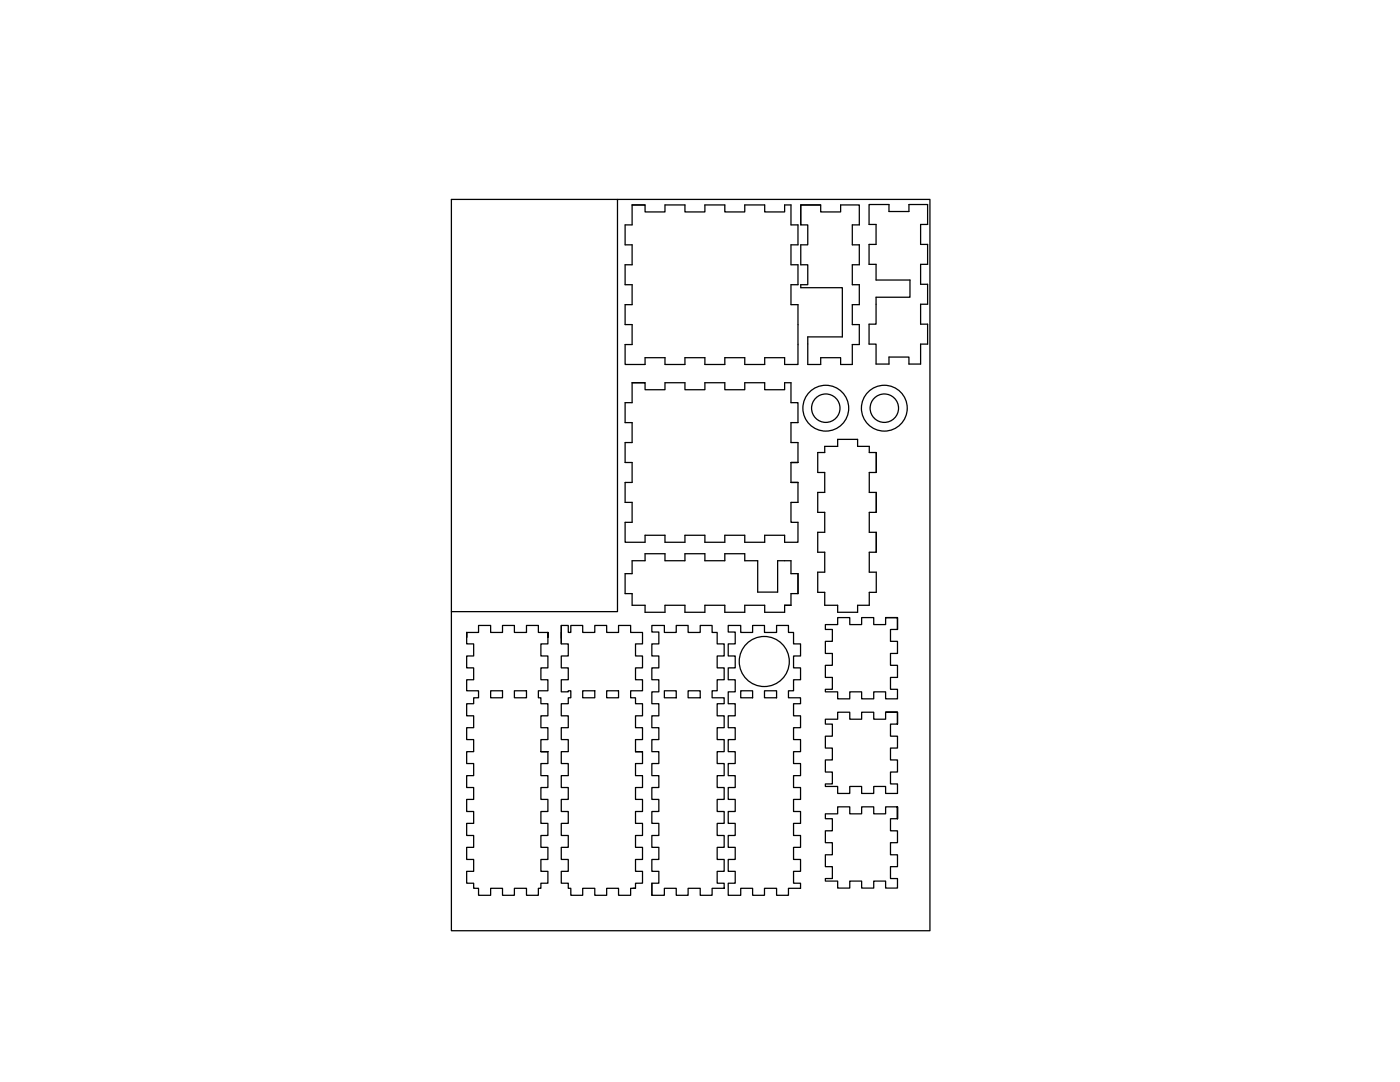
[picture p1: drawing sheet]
<svg xmlns="http://www.w3.org/2000/svg" width="279mm" height="216mm" viewBox="0 0 279 216" stroke-linecap="round" stroke-linejoin="round" font-family="sans-serif">
<g fill="none" stroke="#000" stroke-width=".25">
<path d="M90.1 39.8h95.5v145.9h-95.5zM123.2 39.8v82.2h-33.1M126.2 40.9h2.5v1.4h4v-1.4h4v1.4h4v-1.4h4v1.4h3.9v-1.4h4v1.4h4v-1.4h1.3v4h1.4v4h-1.4v3.9h1.4v4h-1.4v4h1.4v11.9h-2.7v-1.3h-4v1.3h-4v-1.3h-3.9v1.3h-4v-1.3h-4v1.3h-4v-1.3h-4v1.3h-3.9v-4h1.4v-3.9h-1.4v-4h1.4v-4h-1.4v-4h1.4v-3.9h-1.4v-4h1.4zM126.2 40.9h2.5M159.8 40.9h4v1.4h4v-1.4h3.7v4h-1.4v4h1.4v3.9h-1.4v4h1.4v4h-1.4v4h1.4v3.9h-1.4v4h-2.3v-1.3h-4v1.3h-2.6v-5.5h6.9v-9.8h-8.3v-.6h1.4v-4h-1.4v-3.9h1.4v-4h-1.4zM163.8 40.9h-4v4M173.4 40.8h4v1.4h4v-1.4h3.7v4h-1.4v4h1.4v3.9h-1.4v4h1.4v4h-1.4v4h1.4v4h-1.4v3.9h-2.3v-1.4h-4v1.4h-2.6v-3.9h-1.4v-4h1.4v-5.4h6.8v-3.4h-6.8v-3.2h-1.4v-3.9h1.4v-4h-1.4zM126.2 76.4h2.5v1.4h4v-1.4h4v1.4h4v-1.4h4v1.4h3.9v-1.4h4v1.4h4v-1.4h1.3v3.9h1.4v4h-1.4v4h1.4v4h-1.4v4h1.4v3.9h-1.4v4h1.4v4h-2.7v-1.4h-4v1.4h-4v-1.4h-3.9v1.4h-4v-1.4h-4v1.4h-4v-1.4h-4v1.4h-3.9v-4h1.4v-4h-1.4v-3.9h1.4v-4h-1.4v-4h1.4v-4h-1.4v-4h1.4zM126.2 76.4h2.5M163.2 90.3h1.4v-1.2h2.6v-1.4h4v1.4h2.3v1.2h1.4v4h-1.4v4h1.4v3.9h-1.4v4h1.4v4h-1.4v4h1.4v4h-1.4v2.6h-2.3v1.4h-4v-1.4h-2.6v-2.6h-1.4v-4h1.4v-4h-1.4v-4h1.4v-4h-1.4v-3.9h1.4v-4h-1.4zM174.9 90.3v4M174.9 98.3v3.9"/>
<path d="M126.2 111.9h2.5v-1.4h4v1.4h4v-1.4h4v1.4h4v-1.4h3.9v1.4h2.6v6.3h4v-6.3h2.7v2.6h1.4v3.9h-1.4v2.4h-1.3v1.4h-4v-1.4h-4v1.4h-3.9v-1.4h-4v1.4h-4v-1.4h-4v1.4h-4v-1.4h-2.5v-2.4h-1.4v-3.9h1.4zM174.9 106.2v4M93.1 126.2v1v-1M97.9 137.8h2.4v1.4h-2.4zM102.7 137.8h2.4v1.4h-2.4zM109.3 127.2v-1v2.3h-1.3v2.4h1.3v2.4h-1.3v2.3h1.3v2.2h-1.9v1.4h.6v1.2h1.3v2.4h-1.3v2.4h1.3v2.4h-1.3v2.4h1.3h-1.3M109.3 126.2h-1.9v-1.4h-2.3v1.4h-2.4v-1.4h-2.4v1.4h-2.4v-1.4h-2.4v1.4h-2.4v2.3h1.4v2.4h-1.4v2.4h1.4v2.3h-1.4v2.2h2.4v1.4h-1v1.2h-1.4v2.4h1.4v2.4h-1.4v2.4h1.4v2.4h-1.4v2.4h1.4v2.4h-1.4v2.3h1.4v2.4h-1.4v2.4h1.4v2.4h-1.4v2.4h1.4v2.4h-1.4v2.4h1.4v2.4h-1.4v2.3h1.4v1h1v1.4h2.4v-1.4h2.4v1.4h2.4v-1.4h2.4v1.4h2.3v-1.4h.6v-1h1.3v-2.3h-1.3v-2.4h1.3v-2.4h-1.3v-2.4h1.3v-2.4h-1.3v-2.4h1.3v-2.4h-1.3v-2.4h1.3v-2.3h-1.3v-2.4h1.3v-2.4M112 127.3v-2.5h1.4v1.4h.5v-1.4h2.4v1.4h2.4v-1.4h2.4v1.4h2.3v-1.4h2.5v1.4h2.3v2.3h-1.4v2.4h1.4v2.4h-1.4v2.3h1.4v2.2h-2.3v1.4h.9v1.2h1.4v2.4h-1.4v2.4h1.4v2.4h-1.4v2.4M112 126.2v2.3h1.4v2.4h-1.4v2.4h1.4v2.3h-1.4v2.4h1.4v-.2h.5v1.4h-.5v1.2h-1.4v2.4h1.4v2.4h-1.4v2.4h1.4v2.4h-1.4v2.4h1.4v2.4h-1.4v2.3h1.4v2.4h-1.4v2.4h1.4v2.4h-1.4v2.4h1.4v2.4h-1.4v2.4h1.4v2.4h-1.4v2.3h1.4v1h.5v1.4h2.4v-1.4h2.4v1.4h2.4v-1.4h2.3v1.4h2.5v-1.4h.9M112 124.8v3.7M116.3 137.8h2.4v1.4h-2.4zM121.1 137.8h2.3v1.4h-2.3z"/>
<path d="M130.1 124.8h2.5v1.4h2.4v-1.4h2.3v1.4h2.4v-1.4h2.4v1.4h1v2.3h1.4v2.4h-1.4v2.4h1.4v2.3h-1.4v2.2h-1v1.4h2.4v1.2h-1.4v2.4h1.4v2.4h-1.4v2.4h1.4v2.4h-1.4v2.4h1.4v2.4h-1.4v2.3h1.4v2.4h-1.4v2.4h1.4v2.4h-1.4v2.4h1.4v2.4h-1.4v2.4h1.4v2.4h-1.4v2.3h1.4v1h-2.4v1.4h-2.4v-1.4h-2.4v1.4h-2.3v-1.4h-2.4v1.4h-2.5v-2.4h1.4v-2.3h-1.4v-2.4h1.4v-2.4h-1.4v-2.4h1.4v-2.4h-1.4v-2.4h1.4v-2.4h-1.4v-2.4h1.4v-2.3h-1.4v-2.4h1.4v-2.4h-1.4v-2.4h1.4v-2.4h-1.4v-2.4h1.4v-2.4h-1.4v-2.4h1.4v-2.4h-1.4v-2.3h1.4v-2.4h-1.4v-2.4h1.4v-2.4h-1.4zM132.6 137.8h2.4v1.4h-2.4zM137.3 137.8h2.4v1.4h-2.4zM145.3 124.8h2.5v1.4h2.4v-1.4h2.4v1.4h2.4v-1.4h2.4v1.4h1v2.3h1.4v2.4h-1.4v2.4h1.4v2.3h-1.4v2.2h-1v1.4h2.4v1.2h-1.4v2.4h1.4v2.4h-1.4v2.4h1.4v2.4h-1.4v2.4h1.4v2.4h-1.4v2.3h1.4v2.4h-1.4v2.4h1.4v2.4h-1.4v2.4h1.4v2.4h-1.4v2.4h1.4v2.4h-1.4v2.3h1.4v1h-2.4v1.4h-2.4v-1.4h-2.4v1.4h-2.4v-1.4h-2.4v1.4h-2.5v-2.4h1.4v-2.3h-1.4v-2.4h1.4v-2.4h-1.4v-2.4h1.4v-2.4h-1.4v-2.4h1.4v-2.4h-1.4v-2.4h1.4v-2.3h-1.4v-2.4h1.4v-2.4h-1.4v-2.4h1.4v-2.4h-1.4v-2.4h1.4v-2.4h-1.4v-2.4h1.4v-2.4h-1.4v-2.3h1.4v-2.4h-1.4v-2.4h1.4v-2.4h-1.4zM147.8 137.8h2.4v1.4h-2.4zM152.6 137.8h2.4v1.4h-2.4zM176.7 123.2h2.4v2.4v-2.4h-2.4v1.4h-2.3v-1.4h-2.4v1.4h-2.4v-1.4h-2.4v1.4h-2.5v1h1.4v2.4h-1.4v2.4h1.4v2.4h-1.4v2.4h1.4v2.3h-1.4v.5h2.5v1.4h2.4v-1.4h2.4v1.4h2.4v-1.4h2.3v1.4h2.4v-1.9h-1.4v-2.3h1.4v-2.4h-1.4v-2.4h1.4v-2.4h-1.4v-2.4h1.4M128.2 150h-1.4h1.4v2.4h-1.4v2.4h1.4v2.3h-1.4v2.4h1.4v2.4h-1.4v2.4h1.4v2.4h-1.4v2.4h1.4v2.4h-1.4v2.4h1.4v2.3h-1.4v1h-.5M176.7 142.1h2.4v2.4v-2.4h-2.4v1.4h-2.3v-1.4h-2.4v1.4h-2.4v-1.4h-2.4v1.4h-2.5v1h1.4v2.4h-1.4v2.4h1.4v2.3h-1.4v2.5h1.4v2.3h-1.4v.5h2.5v1.4h2.4v-1.4h2.4v1.4h2.4v-1.4h2.3v1.4h2.4v-1.9h-1.4v-2.3h1.4v-2.5h-1.4v-2.3h1.4v-2.4h-1.4v-2.4h1.4M130.1 176.2v2.4M164.7 162.4h2.5v-1.4h2.4v1.4h2.4v-1.4h2.4v1.4h2.3v-1.4h2.4v2.4v-2.4v2.4h-1.4v2.4h1.4v2.3h-1.4v2.5h1.4v2.3h-1.4v2.4h1.4v1.9h-2.4v-1.4h-2.3v1.4h-2.4v-1.4h-2.4v1.4h-2.4v-1.4h-2.5v-.5h1.4v-2.4h-1.4v-2.3h1.4v-2.5h-1.4v-2.3h1.4v-2.4h-1.4z"/>
<circle cx="164.8" cy="81.4" r="2.84"/>
<circle cx="164.8" cy="81.4" r="4.6"/>
<circle cx="176.5" cy="81.4" r="2.84"/>
<circle cx="176.5" cy="81.4" r="4.6"/>
<circle cx="152.5" cy="132" r="5"/>
</g>
</svg>
